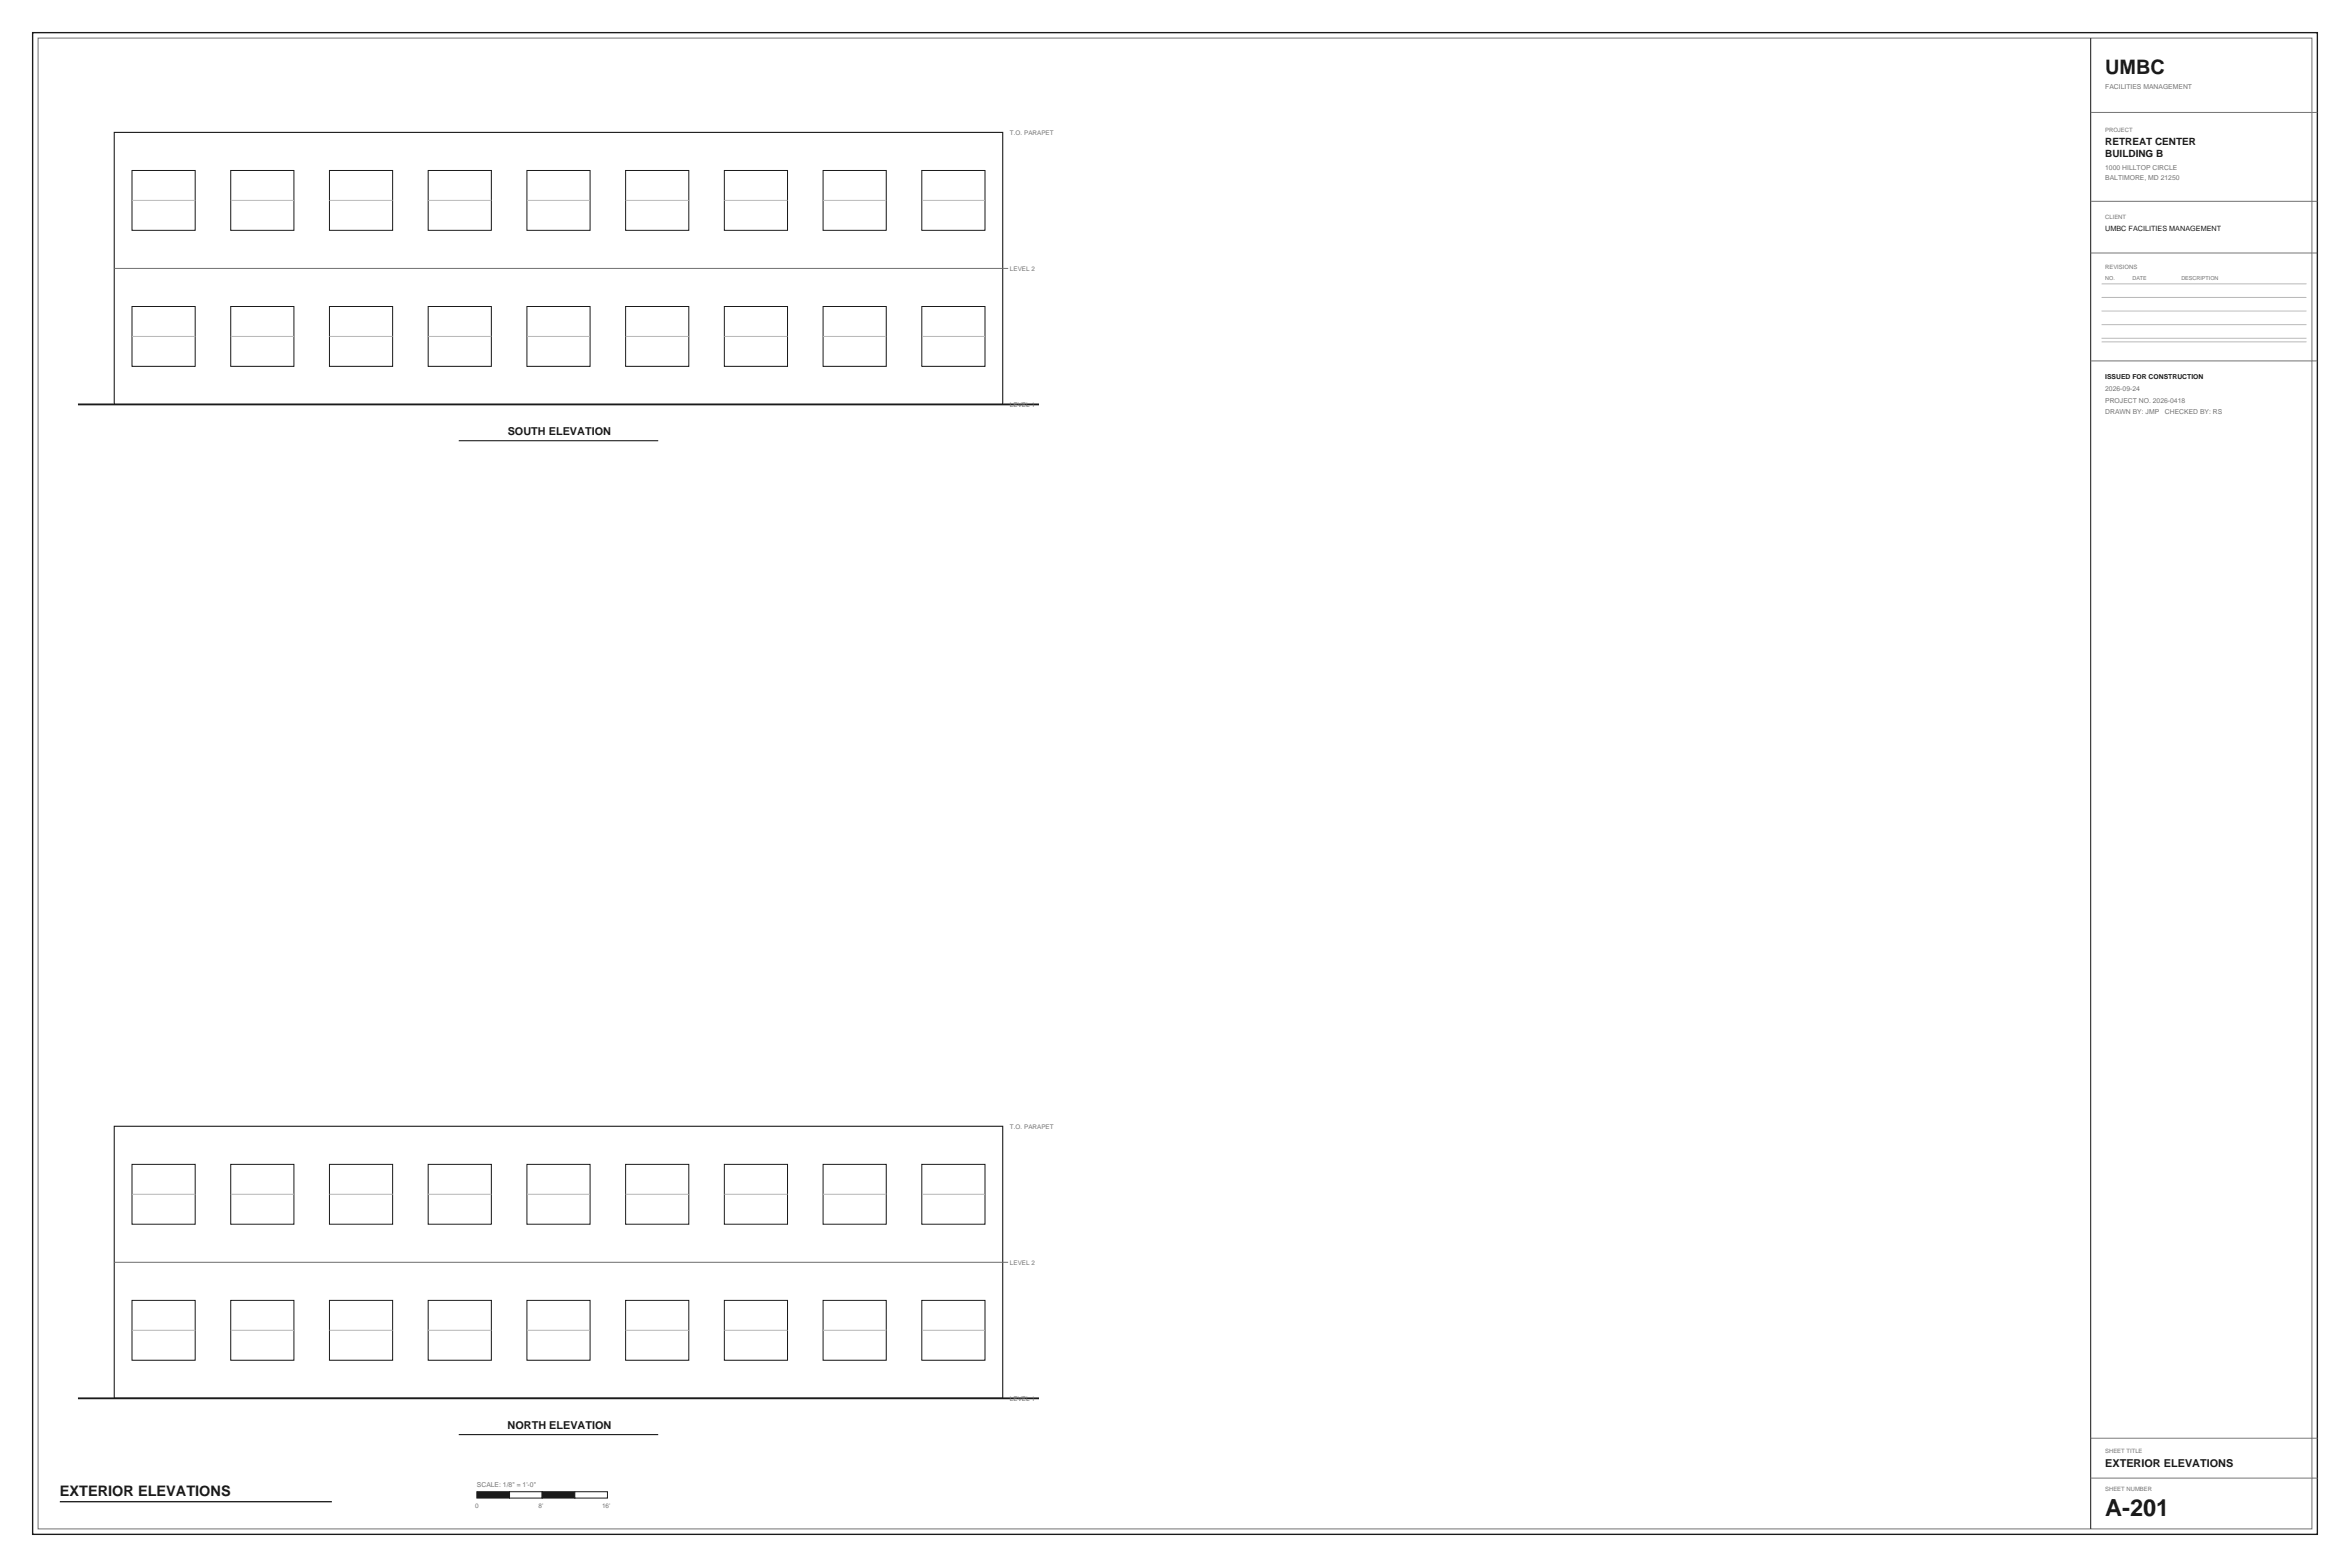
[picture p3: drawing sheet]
<svg xmlns="http://www.w3.org/2000/svg" width="914mm" height="610mm" viewBox="0 0 914 610" stroke-linecap="round" stroke-linejoin="round" font-family="sans-serif">
<defs><g id="words">
<text font-size="9.2" fill="#1a1a1a" x="819.1" y="589.8">A-201</text>
<text font-size="7.8" fill="#1a1a1a" x="819.1" y="28.9">UMBC</text>
<text font-size="5.6" fill="#1a1a1a" x="23.3" y="582.1">EXTERIOR ELEVATIONS</text>
<g font-size="4.2" fill="#1a1a1a">
<text x="197.6" y="169.3">SOUTH ELEVATION</text>
<text x="197.5" y="556">NORTH ELEVATION</text>
<text x="819.1" y="570.8">EXTERIOR ELEVATIONS</text>
</g>
<g font-size="3.9" fill="#1a1a1a">
<text x="819.1" y="56.4">RETREAT CENTER</text>
<text x="819.1" y="61">BUILDING B</text>
</g>
<text font-size="2.8" fill="#1a1a1a" x="819.1" y="90">UMBC FACILITIES MANAGEMENT</text>
<g font-size="2.6" fill="#737373">
<text x="819.1" y="34.6">FACILITIES MANAGEMENT</text>
<text x="819.1" y="66">1000 HILLTOP CIRCLE</text>
<text x="819.1" y="69.8">BALTIMORE, MD 21250</text>
<text x="819.1" y="152">2026-09-24</text>
<text x="819.1" y="156.6">PROJECT NO. 2026-0418</text>
<text x="819.1" y="161.2">DRAWN BY: JMP</text>
<text x="842.4" y="161.2">CHECKED BY: RS</text>
<text x="185.6" y="578.6">SCALE: 1/8&quot; = 1'-0&quot;</text>
</g>
<text font-size="2.6" fill="#1a1a1a" x="819.1" y="147.5">ISSUED FOR CONSTRUCTION</text>
<g font-size="2.5" fill="#737373">
<text x="393" y="52.6">T.O. PARAPET</text>
<text x="393" y="105.5">LEVEL 2</text>
<text x="393" y="158.4">LEVEL 1</text>
<text x="393" y="439.2">T.O. PARAPET</text>
<text x="393" y="492.1">LEVEL 2</text>
<text x="393" y="545">LEVEL 1</text>
<text x="184.9" y="586.7">0</text>
<text x="209.5" y="586.7">8'</text>
<text x="234.2" y="586.7">16'</text>
</g>
<g font-size="2.3" fill="#737373">
<text x="819.1" y="51.5">PROJECT</text>
<text x="819.1" y="85.4">CLIENT</text>
<text x="819.1" y="104.8">REVISIONS</text>
<text x="819.1" y="565.1">SHEET TITLE</text>
<text x="819.1" y="580">SHEET NUMBER</text>
</g>
<g font-size="2.1" fill="#737373">
<text x="819.1" y="109">NO.</text>
<text x="829.7" y="109">DATE</text>
<text x="848.8" y="109">DESCRIPTION</text>
</g>
</g></defs>
<path d="M12.7 12.7h889v584.2h-889zM23.3 584.2h105.8" fill="none" stroke="#1a1a1a" stroke-width=".53"/>
<path d="M14.8 14.8h884.8v580h-884.8zM813.5 43.7h88.2M813.5 78.3h88.2M813.5 98.4h88.2M44.4 104.4h347.9M813.5 140.4h88.2M44.4 491.1h347.9M813.5 559.5h88.2M813.5 575h88.2" fill="none" stroke="#737373" stroke-width=".39"/>
<g fill="none" stroke="#1a1a1a" stroke-width=".39">
<path d="M813.5 14.8v580M51.4 66.3h24.5v23.3h-24.5zM89.8 66.3h24.6v23.3h-24.6zM128.2 66.3h24.6v23.3h-24.6zM166.6 66.3h24.6v23.3h-24.6zM205 66.3h24.6v23.3h-24.6zM243.4 66.3h24.6v23.3h-24.6zM281.8 66.3h24.6v23.3h-24.6zM320.3 66.3h24.5v23.3h-24.5zM358.7 66.3h24.6v23.3h-24.6zM51.4 119.2h24.5v23.3h-24.5zM89.8 119.2h24.6v23.3h-24.6z"/>
<path d="M128.2 119.2h24.6v23.3h-24.6zM166.6 119.2h24.6v23.3h-24.6zM205 119.2h24.6v23.3h-24.6zM243.4 119.2h24.6v23.3h-24.6zM281.8 119.2h24.6v23.3h-24.6zM320.3 119.2h24.5v23.3h-24.5zM358.7 119.2h24.6v23.3h-24.6zM51.4 453h24.5v23.2h-24.5zM89.8 453h24.6v23.2h-24.6zM128.2 453h24.6v23.2h-24.6zM166.6 453h24.6v23.2h-24.6zM205 453h24.6v23.2h-24.6z"/>
<path d="M243.4 453h24.6v23.2h-24.6zM281.8 453h24.6v23.2h-24.6zM320.3 453h24.5v23.2h-24.5zM358.7 453h24.6v23.2h-24.6zM51.4 505.9h24.5v23.3h-24.5zM89.8 505.9h24.6v23.3h-24.6zM128.2 505.9h24.6v23.3h-24.6zM166.6 505.9h24.6v23.3h-24.6zM205 505.9h24.6v23.3h-24.6zM243.4 505.9h24.6v23.3h-24.6zM281.8 505.9h24.6v23.3h-24.6zM320.3 505.9h24.5v23.3h-24.5z"/>
<path d="M358.7 505.9h24.6v23.3h-24.6z"/>
</g>
<g fill="none" stroke="#b8b8b8" stroke-width=".39">
<path d="M51.4 78h24.5M89.8 78h24.6M128.2 78h24.6M166.6 78h24.6M205 78h24.6M243.4 78h24.6M281.8 78h24.6M320.3 78h24.5M358.7 78h24.6M817.7 110.4h79.8M817.7 115.7h79.8M51.4 130.9h24.5"/>
<path d="M89.8 130.9h24.6M128.2 130.9h24.6M166.6 130.9h24.6M205 130.9h24.6M243.4 130.9h24.6M281.8 130.9h24.6M320.3 130.9h24.5M358.7 130.9h24.6M817.7 121h79.8M817.7 126.3h79.8M817.7 131.6h79.8M817.7 133h79.8"/>
<path d="M51.4 464.6h24.5M89.8 464.6h24.6M128.2 464.6h24.6M166.6 464.6h24.6M205 464.6h24.6M243.4 464.6h24.6M281.8 464.6h24.6M320.3 464.6h24.5M358.7 464.6h24.6M51.4 517.5h24.5M89.8 517.5h24.6M128.2 517.5h24.6"/>
<path d="M166.6 517.5h24.6M205 517.5h24.6M243.4 517.5h24.6M281.8 517.5h24.6M320.3 517.5h24.5M358.7 517.5h24.6"/>
</g>
<path d="M30.3 157.3h374M30.3 544h374" fill="none" stroke="#1a1a1a" stroke-width=".71" stroke-linecap="butt"/>
<path d="M44.4 51.5h345.8v105.8h-345.8zM178.5 171.4h77.6M44.4 438.1h345.8v105.9h-345.8zM178.5 558.1h77.6" fill="none" stroke="#1a1a1a" stroke-width=".42"/>
<path d="M185.6 580.3h12.7v2.5h-12.7z" fill="#1a1a1a" stroke="#1a1a1a" stroke-width=".39"/>
<path d="M198.3 580.3h12.7v2.5h-12.7z" fill="#fff" stroke="#1a1a1a" stroke-width=".39"/>
<path d="M211 580.3h12.7v2.5h-12.7z" fill="#1a1a1a" stroke="#1a1a1a" stroke-width=".39"/>
<path d="M223.7 580.3h12.7v2.5h-12.7z" fill="#fff" stroke="#1a1a1a" stroke-width=".39"/>
<use href="#words"/>
</svg>
